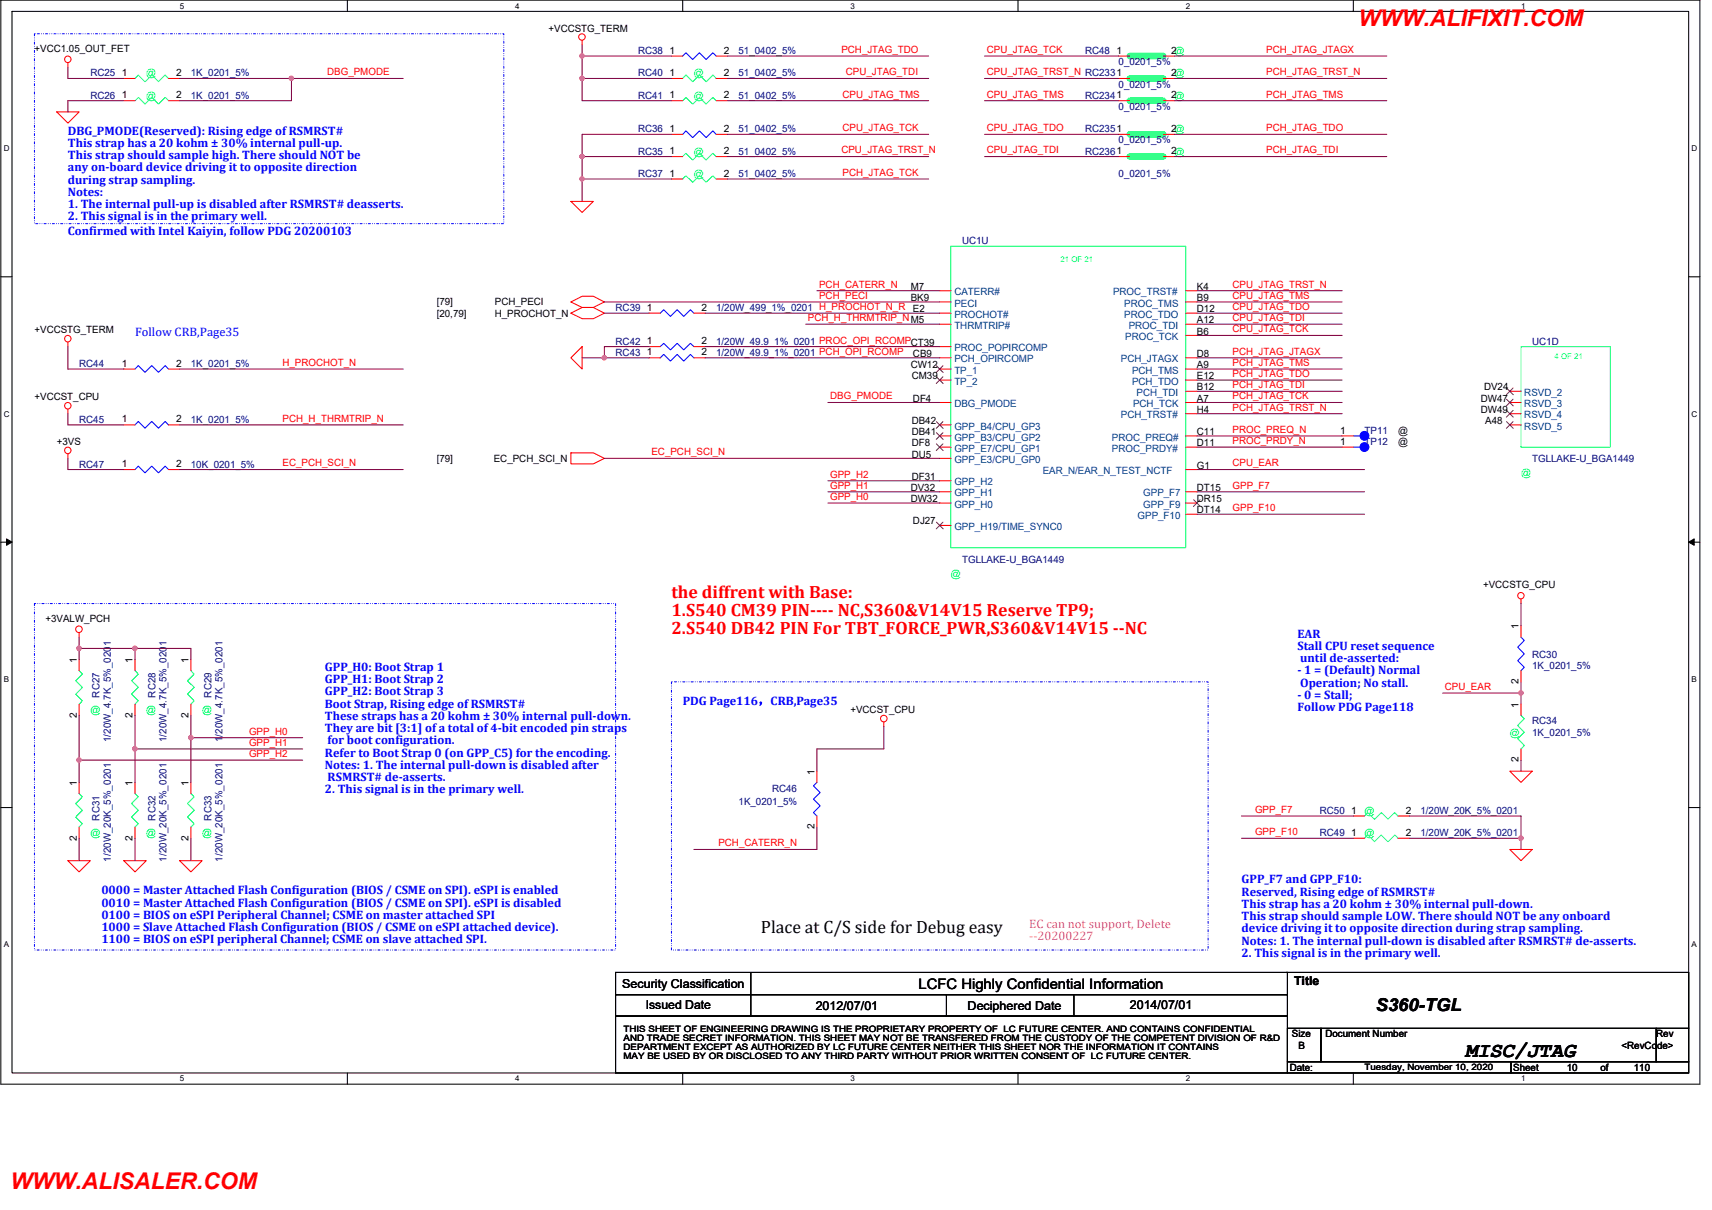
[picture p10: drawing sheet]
<svg xmlns="http://www.w3.org/2000/svg" width="420mm" height="297mm" viewBox="0 0 420 297" stroke-linecap="round" stroke-linejoin="round" font-family="sans-serif">
<defs><g id="words">
<g font-size="5.6" fill="#f00">
<text x="333.4" y="6.4">WWW.ALIFIXIT.COM</text>
<text x="2.5" y="291.9">WWW.ALISALER.COM</text>
</g>
<text font-size="5.2" x="359.6" y="259.6">MISC/JTAG</text>
<g font-size="4.4" fill="#f00">
<text x="164.8" y="146.9">the diffrent with Base:</text>
<text x="164.8" y="151.2">1.S540 CM39 PIN---- NC,S360&amp;V14V15 Reserve TP9;</text>
<text x="164.8" y="155.6">2.S540 DB42 PIN For TBT_FORCE_PWR,S360&amp;V14V15 --NC</text>
</g>
<g font-size="4.4">
<text x="186.8" y="229.2">Place at C/S side for Debug easy</text>
<text x="337.6" y="248.2">S360-TGL</text>
</g>
<text font-size="3.6" x="225.4" y="242.7">LCFC Highly Confidential Information</text>
<g font-size="3" fill="#00f">
<text x="16.7" y="33.1">DBG_PMODE(Reserved): Rising edge of RSMRST#</text>
<text x="16.7" y="36.1">This strap has a 20 kohm ± 30% internal pull-up.</text>
<text x="16.7" y="39.1">This strap should sample high. There should NOT be</text>
<text x="16.7" y="42.1">any on-board device driving it to opposite direction</text>
<text x="16.7" y="45.1">during strap sampling.</text>
<text x="16.7" y="48.1">Notes:</text>
<text x="16.7" y="51.1">1. The internal pull-up is disabled after RSMRST# deasserts.</text>
<text x="16.7" y="57.7">Confirmed with Intel Kaiyin, follow PDG 20200103</text>
<text x="16.7" y="54.1">2. This signal is in the primary well.</text>
<text x="33.1" y="82.4">Follow CRB,Page35</text>
<text x="318.4" y="156.5">EAR</text>
<text x="318.4" y="159.5">Stall CPU reset sequence</text>
<text x="79.7" y="164.7">GPP_H0: Boot Strap 1</text>
<text x="79.7" y="167.7">GPP_H1: Boot Strap 2</text>
<text x="318.4" y="165.5">- 1 = (Default) Normal</text>
<text x="319.1" y="162.5">until de-asserted:</text>
<text x="79.7" y="170.7">GPP_H2: Boot Strap 3</text>
<text x="79.7" y="173.7">Boot Strap, Rising edge of RSMRST#</text>
<text x="167.5" y="173">PDG Page116，CRB,Page35</text>
<text x="318.4" y="171.5">- 0 = Stall;</text>
<text x="319.1" y="168.5">Operation; No stall.</text>
<text x="79.7" y="176.7">These straps has a 20 kohm ± 30% internal pull-down.</text>
<text x="79.7" y="179.7">They are bit [3:1] of a total of 4-bit encoded pin straps</text>
<text x="318.4" y="174.5">Follow PDG Page118</text>
<text x="79.7" y="185.8">Refer to Boot Strap 0 (on GPP_C5) for the encoding.</text>
<text x="80.4" y="182.8">for boot configuration.</text>
<text x="79.7" y="188.8">Notes: 1. The internal pull-down is disabled after</text>
<text x="80.4" y="191.8">RSMRST# de-asserts.</text>
<text x="79.7" y="194.8">2. This signal is in the primary well.</text>
<text x="24.9" y="219.6">0000 = Master Attached Flash Configuration (BIOS / CSME on SPI). eSPI is enabled</text>
<text x="304.7" y="216.9">GPP_F7 and GPP_F10:</text>
<text x="304.7" y="219.9">Reserved, Rising edge of RSMRST#</text>
<text x="24.9" y="222.6">0010 = Master Attached Flash Configuration (BIOS / CSME on SPI). eSPI is disabled</text>
<text x="24.9" y="225.6">0100 = BIOS on eSPI Peripheral Channel; CSME on master attached SPI</text>
<text x="304.7" y="222.9">This strap has a 20 kohm ± 30% internal pull-down.</text>
<text x="304.7" y="225.9">This strap should sample LOW. There should NOT be any onboard</text>
<text x="24.9" y="228.6">1000 = Slave Attached Flash Configuration (BIOS / CSME on eSPI attached device).</text>
<text x="24.9" y="231.6">1100 = BIOS on eSPI peripheral Channel; CSME on slave attached SPI.</text>
<text x="304.7" y="228.9">device driving it to opposite direction during strap sampling.</text>
<text x="304.7" y="231.9">Notes: 1. The internal pull-down is disabled after RSMRST# de-asserts.</text>
<text x="304.7" y="234.9">2. This signal is in the primary well.</text>
</g>
<g font-size="3" fill="#f0f">
<text x="252.6" y="227.8">EC can not support, Delete</text>
<text x="252.6" y="230.8">--20200227</text>
</g>
<g font-size="3">
<text x="152.7" y="242.5">Security Classification</text>
<text x="317.6" y="241.7">Title</text>
<text x="158.5" y="247.7">Issued Date</text>
<text x="200.2" y="248">2012/07/01</text>
<text x="237.5" y="248">Deciphered Date</text>
<text x="277.3" y="247.7">2014/07/01</text>
</g>
<g font-size="2.5">
<text x="134.6" y="7.8">+VCCSTG_TERM</text>
<text x="8.5" y="12.7">+VCC1.05_OUT_FET</text>
<text x="164.3" y="13.2">1</text>
<text x="177.7" y="13.2">2</text>
<text x="274" y="13.2">1</text>
<text x="287.4" y="13.2">2@</text>
<text x="29.9" y="18.7">1</text>
<text x="43.3" y="18.7">2</text>
<text x="164.3" y="18.7">1</text>
<text x="177.7" y="18.7">2</text>
<text x="287.4" y="18.7">2@</text>
<text x="29.9" y="24.1">1</text>
<text x="43.3" y="24.1">2</text>
<text x="164.3" y="24.1">1</text>
<text x="177.7" y="24.1">2</text>
<text x="287.4" y="24.1">2@</text>
<text x="164.3" y="32.4">1</text>
<text x="177.7" y="32.4">2</text>
<text x="287.4" y="32.4">2@</text>
<text x="164.3" y="37.8">1</text>
<text x="177.7" y="37.8">2</text>
<text x="287.4" y="37.8">2@</text>
<text x="164.3" y="43.3">1</text>
<text x="177.7" y="43.3">2</text>
<text x="223.5" y="71.2">M7</text>
<text x="293.7" y="71.2">K4</text>
<text x="107.2" y="75">[79]</text>
<text x="107.2" y="77.7">[20,79]</text>
<text x="121.4" y="75">PCH_PECI</text>
<text x="121.4" y="77.7">H_PROCHOT_N</text>
<text x="158.8" y="76.3">1</text>
<text x="172.2" y="76.3">2</text>
<text x="223.5" y="73.9">BK9</text>
<text x="224.1" y="76.6">E2</text>
<text x="293.7" y="76.6">D12</text>
<text x="293.7" y="73.9">B9</text>
<text x="8.5" y="81.8">+VCCSTG_TERM</text>
<text x="293.7" y="82.1">B6</text>
<text x="293.7" y="79.4">A12</text>
<text x="158.8" y="87.2">1</text>
<text x="158.8" y="84.5">1</text>
<text x="172.2" y="87.2">2</text>
<text x="172.2" y="84.5">2</text>
<text x="224.1" y="87.6">CB9</text>
<text x="293.7" y="87.6">D8</text>
<text x="29.9" y="90">1</text>
<text x="43.3" y="90">2</text>
<text x="223.5" y="90.3">CW12</text>
<text x="223.8" y="93.1">CM39</text>
<text x="293.7" y="90.3">A9</text>
<text x="293.7" y="95.8">B12</text>
<text x="293.7" y="93.1">E12</text>
<text x="364.2" y="95.8">DV24</text>
<text x="8.5" y="98.3">+VCCST_CPU</text>
<text x="224.1" y="98.6">DF4</text>
<text x="293.7" y="98.6">A7</text>
<text x="293.7" y="101.3">H4</text>
<text x="363.4" y="98.6">DW47</text>
<text x="363.4" y="101.3">DW49</text>
<text x="29.9" y="103.7">1</text>
<text x="43.3" y="103.7">2</text>
<text x="223.8" y="106.8">DB41</text>
<text x="223.8" y="104.1">DB42</text>
<text x="293.7" y="106.8">C11</text>
<text x="328.9" y="106.4">1</text>
<text x="343.1" y="106.6">@</text>
<text x="364.5" y="104.1">A48</text>
<text x="13.9" y="109.3">+3VS</text>
<text x="107.2" y="113.4">[79]</text>
<text x="121.2" y="113.4">EC_PCH_SCI_N</text>
<text x="223.8" y="112.3">DU5</text>
<text x="223.8" y="109.6">DF8</text>
<text x="293.7" y="109.6">D11</text>
<text x="328.9" y="109.2">1</text>
<text x="343.1" y="109.3">@</text>
<text x="29.9" y="114.7">1</text>
<text x="43.3" y="114.7">2</text>
<text x="223.8" y="117.8">DF31</text>
<text x="293.7" y="115">G1</text>
<text x="223.5" y="120.5">DV32</text>
<text x="223.5" y="123.3">DW32</text>
<text x="293.7" y="120.5">DT15</text>
<text x="293.7" y="123.3">DR15</text>
<text x="224.1" y="128.7">DJ27</text>
<text x="293.7" y="126">DT14</text>
<text x="364" y="144.4">+VCCSTG_CPU</text>
<text x="11.2" y="152.6">+3VALW_PCH</text>
<text x="372.7" y="154.5" transform="rotate(-90 372.7 154.5)">1</text>
<text x="18.8" y="162.7" transform="rotate(-90 18.8 162.7)">1</text>
<text x="32.5" y="162.7" transform="rotate(-90 32.5 162.7)">1</text>
<text x="46.3" y="162.7" transform="rotate(-90 46.3 162.7)">1</text>
<text x="372.7" y="167.9" transform="rotate(-90 372.7 167.9)">2</text>
<text x="372.7" y="173.7" transform="rotate(-90 372.7 173.7)">1</text>
<text x="18.8" y="176.2" transform="rotate(-90 18.8 176.2)">2</text>
<text x="32.5" y="176.2" transform="rotate(-90 32.5 176.2)">2</text>
<text x="46.3" y="176.2" transform="rotate(-90 46.3 176.2)">2</text>
<text x="208.7" y="175.1">+VCCST_CPU</text>
<text x="199.9" y="190.2" transform="rotate(-90 199.9 190.2)">1</text>
<text x="372.7" y="187.2" transform="rotate(-90 372.7 187.2)">2</text>
<text x="18.8" y="192.9" transform="rotate(-90 18.8 192.9)">1</text>
<text x="32.5" y="192.9" transform="rotate(-90 32.5 192.9)">1</text>
<text x="46.3" y="192.9" transform="rotate(-90 46.3 192.9)">1</text>
<text x="199.9" y="203.6" transform="rotate(-90 199.9 203.6)">2</text>
<text x="331.6" y="199.7">1</text>
<text x="345" y="199.7">2</text>
<text x="18.8" y="206.3" transform="rotate(-90 18.8 206.3)">2</text>
<text x="32.5" y="206.3" transform="rotate(-90 32.5 206.3)">2</text>
<text x="46.3" y="206.3" transform="rotate(-90 46.3 206.3)">2</text>
<text x="331.6" y="205.2">1</text>
<text x="345" y="205.2">2</text>
<text x="317.1" y="254.7">Size</text>
<text x="318.7" y="257.4">B</text>
<text x="325.3" y="254.7">Document Number</text>
<text x="398" y="257.4">&lt;RevCode&gt;</text>
<text x="406.5" y="254.7">Rev</text>
<text x="316.5" y="262.9">Date:</text>
<text x="371.4" y="262.9">Sheet</text>
<text x="384.5" y="262.9">10</text>
<text x="392.8" y="262.9">of</text>
<text x="401" y="262.9">110</text>
</g>
<g font-size="2.5" fill="#000080">
<text x="156.6" y="13.3">RC38</text>
<text x="181.3" y="13.3">51_0402_5%</text>
<text x="266.3" y="13.3">RC48</text>
<text x="274.5" y="16">0_0201_5%</text>
<text x="22.2" y="18.8">RC25</text>
<text x="46.9" y="18.8">1K_0201_5%</text>
<text x="156.6" y="18.8">RC40</text>
<text x="181.3" y="18.8">51_0402_5%</text>
<text x="274.5" y="21.5">0_0201_5%</text>
<text x="22.2" y="24.3">RC26</text>
<text x="46.9" y="24.3">1K_0201_5%</text>
<text x="156.6" y="24.3">RC41</text>
<text x="181.3" y="24.3">51_0402_5%</text>
<text x="266.3" y="24.3">RC2341</text>
<text x="274.5" y="27">0_0201_5%</text>
<text x="156.6" y="32.5">RC36</text>
<text x="181.3" y="32.5">51_0402_5%</text>
<text x="266.3" y="32.5">RC2351</text>
<text x="274.5" y="35.2">0_0201_5%</text>
<text x="156.6" y="38">RC35</text>
<text x="181.3" y="38">51_0402_5%</text>
<text x="266.3" y="38">RC2361</text>
<text x="156.6" y="43.4">RC37</text>
<text x="181.3" y="43.4">51_0402_5%</text>
<text x="274.5" y="43.4">0_0201_5%</text>
<text x="236.1" y="59.9">UC1U</text>
<text x="151.1" y="76.4">RC39</text>
<text x="175.8" y="76.4">1/20W_499_1%_0201 H_PROCHOT_N_R</text>
<text x="151.1" y="87.3">RC43</text>
<text x="151.1" y="84.6">RC42</text>
<text x="175.8" y="87.3">1/20W_49.9_1%_0201 PCH_OPI_RCOMP</text>
<text x="175.8" y="84.6">1/20W_49.9_1%_0201 PROC_OPI_RCOMPCT39</text>
<text x="376" y="84.6">UC1D</text>
<text x="19.4" y="90.1">RC44</text>
<text x="46.9" y="90.1">1K_0201_5%</text>
<text x="19.4" y="103.8">RC45</text>
<text x="46.9" y="103.8">1K_0201_5%</text>
<text x="334.9" y="106.6">TP11</text>
<text x="334.9" y="109.3">TP12</text>
<text x="376" y="113.4">TGLLAKE-U_BGA1449</text>
<text x="19.4" y="114.8">RC47</text>
<text x="46.9" y="114.8">10K_0201_5%</text>
<text x="236.1" y="138.1">TGLLAKE-U_BGA1449</text>
<text x="376" y="161.4">RC30</text>
<text x="376" y="164.1">1K_0201_5%</text>
<text x="24.5" y="171.2" transform="rotate(-90 24.5 171.2)">RC27</text>
<text x="38.2" y="171.2" transform="rotate(-90 38.2 171.2)">RC28</text>
<text x="51.9" y="171.2" transform="rotate(-90 51.9 171.2)">RC29</text>
<text x="376" y="177.8">RC34</text>
<text x="27.2" y="182.2" transform="rotate(-90 27.2 182.2)">1/20W_4.7K_5%_0201</text>
<text x="40.9" y="182.2" transform="rotate(-90 40.9 182.2)">1/20W_4.7K_5%_0201</text>
<text x="54.6" y="182.2" transform="rotate(-90 54.6 182.2)">1/20W_4.7K_5%_0201</text>
<text x="376" y="180.6">1K_0201_5%</text>
<text x="181.3" y="197.6">1K_0201_5%</text>
<text x="189.5" y="194.3">RC46</text>
<text x="24.5" y="201.4" transform="rotate(-90 24.5 201.4)">RC31</text>
<text x="38.2" y="201.4" transform="rotate(-90 38.2 201.4)">RC32</text>
<text x="51.9" y="201.4" transform="rotate(-90 51.9 201.4)">RC33</text>
<text x="323.9" y="199.8">RC50</text>
<text x="348.6" y="199.8">1/20W_20K_5%_0201</text>
<text x="323.9" y="205.3">RC49</text>
<text x="348.6" y="205.3">1/20W_20K_5%_0201</text>
<text x="27.2" y="211.5" transform="rotate(-90 27.2 211.5)">1/20W_20K_5%_0201</text>
<text x="40.9" y="211.5" transform="rotate(-90 40.9 211.5)">1/20W_20K_5%_0201</text>
<text x="54.6" y="211.5" transform="rotate(-90 54.6 211.5)">1/20W_20K_5%_0201</text>
</g>
<g font-size="2.5" fill="#f00">
<text x="206.5" y="13">PCH_JTAG_TDO</text>
<text x="242.2" y="13">CPU_JTAG_TCK</text>
<text x="310.8" y="13">PCH_JTAG_JTAGX</text>
<text x="80.3" y="18.5">DBG_PMODE</text>
<text x="206.8" y="24">CPU_JTAG_TMS</text>
<text x="207.6" y="18.5">CPU_JTAG_TDI</text>
<text x="242.2" y="18.5">CPU_JTAG_TRST_N RC2331</text>
<text x="242.2" y="24">CPU_JTAG_TMS</text>
<text x="310.8" y="18.5">PCH_JTAG_TRST_N</text>
<text x="310.8" y="24">PCH_JTAG_TMS</text>
<text x="206.8" y="32.2">CPU_JTAG_TCK</text>
<text x="242.2" y="32.2">CPU_JTAG_TDO</text>
<text x="310.8" y="32.2">PCH_JTAG_TDO</text>
<text x="206.5" y="37.7">CPU_JTAG_TRST_N</text>
<text x="242.2" y="37.7">CPU_JTAG_TDI</text>
<text x="310.8" y="37.7">PCH_JTAG_TDI</text>
<text x="206.8" y="43.2">PCH_JTAG_TCK</text>
<text x="201" y="70.6">PCH_CATERR_N</text>
<text x="302.5" y="70.6">CPU_JTAG_TRST_N</text>
<text x="201" y="73.4">PCH_PECI</text>
<text x="302.5" y="76.1">CPU_JTAG_TDO</text>
<text x="302.5" y="73.4">CPU_JTAG_TMS</text>
<text x="198.3" y="78.8">PCH_H_THRMTRIP_NM5</text>
<text x="302.5" y="78.8">CPU_JTAG_TDI</text>
<text x="302.5" y="81.6">CPU_JTAG_TCK</text>
<text x="69.3" y="89.8">H_PROCHOT_N</text>
<text x="302.5" y="89.8">PCH_JTAG_TMS</text>
<text x="302.5" y="87.1">PCH_JTAG_JTAGX</text>
<text x="302.5" y="95.3">PCH_JTAG_TDI</text>
<text x="302.5" y="92.5">PCH_JTAG_TDO</text>
<text x="203.7" y="98">DBG_PMODE</text>
<text x="302.5" y="100.8">PCH_JTAG_TRST_N</text>
<text x="302.5" y="98">PCH_JTAG_TCK</text>
<text x="69.3" y="103.5">PCH_H_THRMTRIP_N</text>
<text x="302.5" y="106.3">PROC_PREQ_N</text>
<text x="159.9" y="111.8">EC_PCH_SCI_N</text>
<text x="302.5" y="109">PROC_PRDY_N</text>
<text x="69.3" y="114.5">EC_PCH_SCI_N</text>
<text x="203.7" y="117.3">GPP_H2</text>
<text x="203.7" y="120">GPP_H1</text>
<text x="302.5" y="114.5">CPU_EAR</text>
<text x="302.5" y="120">GPP_F7</text>
<text x="203.7" y="122.7">GPP_H0</text>
<text x="302.5" y="125.5">GPP_F10</text>
<text x="354.6" y="169.4">CPU_EAR</text>
<text x="61.1" y="180.3">GPP_H0</text>
<text x="61.1" y="183.1">GPP_H1</text>
<text x="61.1" y="185.8">GPP_H2</text>
<text x="308" y="199.6">GPP_F7</text>
<text x="176.3" y="207.8">PCH_CATERR_N</text>
<text x="308" y="205">GPP_F10</text>
</g>
<g font-size="2.5" fill="#00ff40">
<text x="35.9" y="18.8">@</text>
<text x="170.3" y="18.8">@</text>
<text x="35.9" y="24.3">@</text>
<text x="170.3" y="24.3">@</text>
<text x="170.3" y="38">@</text>
<text x="170.3" y="43.4">@</text>
<text x="373.3" y="117">@</text>
<text x="370.5" y="180.6">@</text>
</g>
<g font-size="2.5" fill="#004080">
<text x="234.2" y="75.3">PECI</text>
<text x="234.2" y="72.5">CATERR#</text>
<text x="273.2" y="72.5">PROC_TRST#</text>
<text x="275.9" y="75.3">PROC_TMS</text>
<text x="234.2" y="78">PROCHOT#</text>
<text x="234.2" y="80.7">THRMTRIP#</text>
<text x="275.9" y="78">PROC_TDO</text>
<text x="276.2" y="83.5">PROC_TCK</text>
<text x="277" y="80.7">PROC_TDI</text>
<text x="234.2" y="89">PCH_OPIRCOMP</text>
<text x="234.2" y="86.2">PROC_POPIRCOMP</text>
<text x="275.1" y="89">PCH_JTAGX</text>
<text x="234.2" y="94.4">TP_2</text>
<text x="234.2" y="91.7">TP_1</text>
<text x="277.8" y="91.7">PCH_TMS</text>
<text x="277.8" y="94.4">PCH_TDO</text>
<text x="234.2" y="99.9">DBG_PMODE</text>
<text x="278.1" y="99.9">PCH_TCK</text>
<text x="278.9" y="97.2">PCH_TDI</text>
<text x="374.1" y="97.2">RSVD_2</text>
<text x="374.1" y="99.9">RSVD_3</text>
<text x="234.2" y="105.5">GPP_B4/CPU_GP3</text>
<text x="275.1" y="102.7">PCH_TRST#</text>
<text x="374.1" y="102.7">RSVD_4</text>
<text x="374.1" y="105.5">RSVD_5</text>
<text x="234.2" y="113.7">GPP_E3/CPU_GP0</text>
<text x="234.2" y="110.9">GPP_E7/CPU_GP1</text>
<text x="234.2" y="108.2">GPP_B3/CPU_GP2</text>
<text x="272.9" y="110.9">PROC_PRDY#</text>
<text x="272.9" y="108.2">PROC_PREQ#</text>
<text x="234.2" y="119.2">GPP_H2</text>
<text x="255.9" y="116.4">EAR_N/EAR_N_TEST_NCTF</text>
<text x="234.2" y="121.9">GPP_H1</text>
<text x="234.2" y="124.6">GPP_H0</text>
<text x="280.6" y="121.9">GPP_F7</text>
<text x="280.6" y="124.6">GPP_F9</text>
<text x="234.2" y="130.1">GPP_H19/TIME_SYNC0</text>
<text x="279.2" y="127.4">GPP_F10</text>
</g>
<g font-size="2.5" fill="#0f0">
<text x="233.4" y="141.6">@</text>
<text x="22.2" y="175.1">@</text>
<text x="35.9" y="175.1">@</text>
<text x="49.6" y="175.1">@</text>
<text x="334.9" y="199.8">@</text>
<text x="22.2" y="205.3">@</text>
<text x="35.9" y="205.3">@</text>
<text x="49.6" y="205.3">@</text>
<text x="334.9" y="205.3">@</text>
</g>
<g font-size="2.2">
<text x="153" y="253.3">THIS SHEET OF ENGINEERING DRAWING IS THE PROPRIETARY PROPERTY OF LC FUTURE CENTER. AND CONTAINS CONFIDENTIAL</text>
<text x="153" y="255.6">AND TRADE SECRET INFORMATION. THIS SHEET MAY NOT BE TRANSFERED FROM THE CUSTODY OF THE COMPETENT DIVISION OF R&amp;D</text>
<text x="153" y="257.8">DEPARTMENT EXCEPT AS AUTHORIZED BY LC FUTURE CENTER NEITHER THIS SHEET NOR THE INFORMATION IT CONTAINS</text>
<text x="153" y="260.1">MAY BE USED BY OR DISCLOSED TO ANY THIRD PARTY WITHOUT PRIOR WRITTEN CONSENT OF LC FUTURE CENTER.</text>
<text x="334.9" y="262.6">Tuesday, November 10, 2020</text>
</g>
<g font-size="2">
<text x="44.1" y="2.1">5</text>
<text x="126.4" y="2.1">4</text>
<text x="208.7" y="2.1">3</text>
<text x="291" y="2.1">2</text>
<text x="373.3" y="2.1">1</text>
<text x=".9" y="37.1">D</text>
<text x="415.2" y="37.1">D</text>
<text x=".9" y="102.3">C</text>
<text x="415.2" y="102.3">C</text>
<text x=".9" y="167.4">B</text>
<text x="415.2" y="167.4">B</text>
<text x=".9" y="232.6">A</text>
<text x="415.2" y="232.6">A</text>
<text x="44.1" y="265.5">5</text>
<text x="126.4" y="265.5">4</text>
<text x="208.7" y="265.5">3</text>
<text x="291" y="265.5">2</text>
<text x="373.3" y="265.5">1</text>
</g>
<g font-size="1.9" fill="#00ff80">
<text x="260.3" y="64.3">21 OF 21</text>
<text x="381.5" y="88.1">4 OF 21</text>
</g>
</g></defs>
<path d="M.2 0h417v266.1h-417zM3 2.8h411.4v260.6h-411.4z" fill="none" stroke="#000" stroke-width=".25"/>
<g fill="#fff">
<path d="M44.1 .3h1.1v2.2h-1.1z"/>
<path d="M44.1 263.7h1.1v2.2h-1.1z"/>
</g>
<path d="M85.2 0v2.8M85.2 263.4v2.7" fill="none" stroke="#000" stroke-width=".25"/>
<g fill="#fff">
<path d="M126.4 .3h1.1v2.2h-1.1z"/>
<path d="M126.4 263.7h1.1v2.2h-1.1z"/>
</g>
<path d="M167.5 0v2.8M167.5 263.4v2.7" fill="none" stroke="#000" stroke-width=".25"/>
<g fill="#fff">
<path d="M208.7 .3h1.1v2.2h-1.1z"/>
<path d="M208.7 263.7h1.1v2.2h-1.1z"/>
</g>
<path d="M249.8 0v2.8M249.8 263.4v2.7" fill="none" stroke="#000" stroke-width=".25"/>
<g fill="#fff">
<path d="M291 .3h1.1v2.2h-1.1z"/>
<path d="M291 263.7h1.1v2.2h-1.1z"/>
</g>
<path d="M332.1 0v2.8M332.1 263.4v2.7" fill="none" stroke="#000" stroke-width=".25"/>
<g fill="#fff">
<path d="M373.3 .3h1.1v2.2h-1.1z"/>
<path d="M373.3 263.7h1.1v2.2h-1.1z"/>
<path d="M.9 35.3h1.4v2.2h-1.4z"/>
<path d="M415.2 35.3h1.3v2.2h-1.3z"/>
<path d="M.9 100.5h1.4v2.2h-1.4z"/>
<path d="M415.2 100.5h1.3v2.2h-1.3z"/>
</g>
<path d="M.2 67.9h2.8M414.4 67.9h2.8" fill="none" stroke="#000" stroke-width=".25"/>
<g fill="#fff">
<path d="M.9 165.7h1.3v2.2h-1.3z"/>
<path d="M415.2 165.7h1.3v2.2h-1.3z"/>
</g>
<path d="M.2 133.1h2.8M1.6 132.3l1.4 .8-1.4 .8zM414.4 133.1h2.8M414.4 133.1l1.4-.8v1.6z" fill="none" stroke="#000" stroke-width=".25"/>
<path d="M1.6 132.3l1.4 .8-1.4 .8zM414.4 133.1l1.4-.8v1.6z" fill="#000"/>
<g fill="#fff">
<path d="M.9 230.8h1.3v2.2h-1.3z"/>
<path d="M415.2 230.8h1.3v2.2h-1.3z"/>
</g>
<g fill="none" stroke="#000" stroke-width=".25">
<path d="M.2 198.2h2.8M414.4 198.2h2.8M151.1 238.7h164.9v5.5h-164.9zM184.3 238.7v10.7M315.7 238.7h98.7v13.7M151.1 244.2h164.9v5.2h-164.9zM151.1 249.4h164.9v14h-164.9zM232.3 244.2v5.2M263.6 244.2v5.2M316 252.4h8.2v8.2h-8.2zM324.2 252.4h82.3v8.2h-82.3zM406.5 252.4h7.9v8.2h-7.9z"/>
<path d="M316 260.6h54.8v2.8h-54.8zM370.8 260.6h43.6v2.8h-43.6z"/>
</g>
<path d="M8.5 8.3h115.1v46.6h-115.1zM8.5 148.2h142.6v85h-142.6zM164.8 167.4h131.7v65.8h-131.7z" fill="none" stroke="#00f" stroke-width=".25" stroke-dasharray=".5 .5 0 .5 0 .5"/>
<g fill="none" stroke="#f00" stroke-width=".25">
<path d="M16.7 15.4v1.1M142.9 9.9v1.1M13.9 27.5h5.5l-2.7 2.7zM140.1 49.4h5.5l-2.7 2.8zM140.1 74.1l2.8-1.4h2.7l2.7 1.4-2.7 1.4h-2.7zM140.1 76.9l2.8-1.4h2.7l2.7 1.4-2.7 1.3h-2.7zM230.6 74.1h2.8M230.6 71.4h2.8M230.6 79.6h2.8M230.6 76.9h2.8M291 71.4h2.7M291 76.9h2.7"/>
<path d="M291 74.1h2.7M291 79.6h2.7M16.7 84v1.1M142.9 85.1v5.5l-2.8-2.8zM230.6 87.8h2.8M230.6 98.8h2.8M230.6 85.1h2.8M230.6 90.6h2.8M230.6 93.3h2.8M291 87.8h2.7M291 90.6h2.7M291 82.3h2.7"/>
<path d="M291 98.8h2.7M291 96.1h2.7M291 93.3h2.7M16.7 100.5v1.1M16.7 111.4v1.1M140.1 111.2h5.5l2.7 1.3-2.7 1.4h-5.5zM230.6 118h2.8M230.6 112.5h2.8M230.6 109.8h2.8M230.6 107h2.8M230.6 104.3h2.8M291 109.8h2.7"/>
<path d="M291 115.3h2.7M291 101.6h2.7M291 107h2.7M230.6 120.7h2.8M230.6 123.5h2.8M230.6 129h2.8M291 126.2h2.7M291 120.7h2.7M291 123.5h2.7M19.4 155.3v1.1M373.3 147.1v1.1M216.9 177.2v1.2"/>
<path d="M370.5 189.3h5.5l-2.7 2.8zM16.7 211.3h5.5l-2.8 2.7zM30.4 211.3h5.5l-2.8 2.7zM44.1 211.3h5.5l-2.7 2.7zM370.5 208.5h5.5l-2.7 2.8z"/>
<circle cx="16.6" cy="14.6" r=".79"/>
<circle cx="142.8" cy="9.1" r=".8"/>
<circle cx="16.6" cy="99.6" r=".79"/>
<circle cx="16.6" cy="83.1" r=".79"/>
<circle cx="16.6" cy="110.6" r=".79"/>
<circle cx="19.4" cy="154.5" r=".81"/>
<circle cx="373.3" cy="146.2" r=".78"/>
<circle cx="216.9" cy="176.4" r=".81"/>
</g>
<path d="M233.4 60.4h57.6v74.1h-57.6z" fill="none" stroke="#00ff80" stroke-width=".25"/>
<g fill="none" stroke="#804000" stroke-width=".25">
<path d="M229.8 89.8l1.7 1.6M229.8 92.5l1.7 1.6M231.4 89.8l-1.6 1.6M231.4 92.5l-1.6 1.6M229.8 109l1.7 1.6M229.8 106.2l1.7 1.7M229.8 103.5l1.7 1.7M231.4 109l-1.6 1.6M231.4 106.2l-1.6 1.7M231.4 103.5l-1.6 1.7M229.8 128.2l1.7 1.6M231.4 128.2l-1.6 1.6"/>
<path d="M292.9 122.7l1.7 1.6M294.5 122.7l-1.6 1.6"/>
</g>
<circle cx="334.9" cy="109.7" r="1.08" fill="#00f"/>
<g fill="none" stroke="#00f" stroke-width=".25">
<path d="M167.5 13.8l.8-.8 1.7 1.6 1.7-1.6 1.6 1.6 1.7-1.6 .8 .8M167.5 33l.8-.9 1.7 1.7 1.7-1.7 1.6 1.7 1.7-1.7 .8 .9M162 76.9l.9-.9 1.6 1.7 1.7-1.7 1.6 1.7 1.6-1.7 .9 .9M33.1 90.6l.8-.9 1.7 1.7 1.6-1.7 1.7 1.7 1.6-1.7 .8 .9M162 87.8l.9-.8 1.6 1.6 1.7-1.6 1.6 1.6 1.6-1.6 .9 .8M162 85.1l.9-.8 1.6 1.6 1.7-1.6 1.6 1.6 1.6-1.6 .9 .8M33.1 115.3l.8-.9 1.7 1.7 1.6-1.7 1.7 1.7 1.6-1.7 .8 .9M33.1 104.3l.8-.8 1.7 1.6 1.6-1.6 1.7 1.6 1.6-1.6 .8 .8M332.1 109.8h1.7M373.3 156.4l.8 .8-1.6 1.7 1.6 1.6-1.6 1.7 1.6 1.6-.8 .8M200.5 192.1l-.9 .8 1.7 1.7-1.7 1.6 1.7 1.6-1.7 1.7 .9 .8"/>
<circle cx="334.9" cy="109.7" r="1.08"/>
</g>
<g fill="none" stroke="#f00" stroke-width=".25">
<path d="M30.4 19.3h2.7M41.3 19.3h2.8M164.8 19.3h2.7M164.8 13.8h2.7M175.8 19.3h2.7M175.8 13.8h2.7M274.5 13.8h2.8M274.5 19.3h2.8M285.5 13.8h2.7M285.5 19.3h2.7M30.4 24.7h2.7M41.3 24.7h2.8"/>
<path d="M164.8 33h2.7M164.8 24.7h2.7M164.8 38.4h2.7M175.8 33h2.7M175.8 24.7h2.7M175.8 38.4h2.7M274.5 24.7h2.8M274.5 33h2.8M274.5 38.4h2.8M285.5 24.7h2.7M285.5 33h2.7M285.5 38.4h2.7"/>
<path d="M164.8 43.9h2.7M175.8 43.9h2.7M159.3 76.9h2.7M170.3 76.9h2.7M30.4 90.6h2.7M41.3 90.6h2.8M159.3 87.8h2.7M159.3 85.1h2.7M170.3 87.8h2.7M170.3 85.1h2.7M370.5 98.8h2.8M370.5 96.1h2.8"/>
<path d="M30.4 115.3h2.7M30.4 104.3h2.7M41.3 115.3h2.8M41.3 104.3h2.8M329.4 109.8h2.7M370.5 104.3h2.8M370.5 101.6h2.8M373.3 153.7v2.7M19.4 161.9v2.7M19.4 172.9v2.7M33.1 161.9v2.7M33.1 172.9v2.7"/>
<path d="M46.9 161.9v2.7M46.9 172.9v2.7M373.3 164.6v2.8M373.3 172.9v2.7M33.1 192.1v2.7M46.9 192.1v2.7M200.5 189.3v2.8M373.3 183.9v2.7M33.1 203v2.8M46.9 203v2.8M200.5 200.3v2.7M332.1 205.8h2.8"/>
<path d="M332.1 200.3h2.8M343.1 205.8h2.8M343.1 200.3h2.8"/>
</g>
<path d="M33.1 19.3l.8-.9 1.7 1.7 1.6-1.7 1.7 1.7 1.6-1.7 .8 .9M167.5 19.3l.8-.9 1.7 1.7 1.7-1.7 1.6 1.7 1.7-1.7 .8 .9M33.1 24.7l.8-.8 1.7 1.7 1.6-1.7 1.7 1.7 1.6-1.7 .8 .8M167.5 24.7l.8-.8 1.7 1.7 1.7-1.7 1.6 1.7 1.7-1.7 .8 .8M167.5 38.4l.8-.8 1.7 1.7 1.7-1.7 1.6 1.7 1.7-1.7 .8 .8M167.5 43.9l.8-.8 1.7 1.6 1.7-1.6 1.6 1.6 1.7-1.6 .8 .8M373.3 85.1h21.9v24.7h-21.9zM373.3 175.6l.8 .8-1.6 1.7 1.6 1.6-1.6 1.7 1.6 1.6-.8 .9M334.9 205.8l.8-.8 1.6 1.6 1.7-1.6 1.6 1.6 1.7-1.6 .8 .8M334.9 200.3l.8-.8 1.6 1.6 1.7-1.6 1.6 1.6 1.7-1.6 .8 .8" fill="none" stroke="#00ff80" stroke-width=".25"/>
<path d="M19.4 164.6l.8 .9-1.6 1.6 1.6 1.6-1.6 1.7 1.6 1.6-.8 .9M33.1 164.6l.8 .9-1.6 1.6 1.6 1.6-1.6 1.7 1.6 1.6-.8 .9M46.9 164.6l.8 .9-1.7 1.6 1.7 1.6-1.7 1.7 1.7 1.6-.8 .9M33.1 194.8l.8 .8-1.6 1.7 1.6 1.6-1.6 1.7 1.6 1.6-.8 .8M46.9 194.8l.8 .8-1.7 1.7 1.7 1.6-1.7 1.7 1.7 1.6-.8 .8" fill="none" stroke="#00ff40" stroke-width=".25"/>
<path d="M277.3 13.8h8.2M277.3 19.3h8.2M277.3 24.7h8.2M277.3 33h8.2M277.3 38.4h8.2" fill="none" stroke="#00ff80" stroke-width="1.6"/>
<path d="M369.7 98l1.7 1.7M369.7 95.2l1.7 1.7M371.3 98l-1.6 1.7M371.3 95.2l-1.6 1.7M369.7 103.5l1.7 1.7M369.7 100.8l1.7 1.6M371.3 103.5l-1.6 1.7M371.3 100.8l-1.6 1.6" fill="none" stroke="#804000" stroke-width=".25"/>
<circle cx="334.9" cy="107" r="1.08" fill="#00f"/>
<g fill="none" stroke="#00f" stroke-width=".25">
<path d="M332.1 107h1.7"/>
<circle cx="334.9" cy="107" r="1.08"/>
</g>
<path d="M329.4 107h2.7M19.4 192.1v2.7M19.4 203v2.8" fill="none" stroke="#f00" stroke-width=".25"/>
<path d="M19.4 194.8l.8 .8-1.6 1.7 1.6 1.6-1.6 1.7 1.6 1.6-.8 .8" fill="none" stroke="#00ff40" stroke-width=".25"/>
<path d="M142.9 38.4h21.9M16.7 90.6h13.7M44.1 90.6h54.9" fill="none" stroke="#800040" stroke-width=".25"/>
<circle cx="142.8" cy="38.4" r=".54" fill="#f0f"/>
<circle cx="142.8" cy="38.4" r=".54" fill="none" stroke="#f0f" stroke-width=".25"/>
<path d="M142.9 38.4v5.5M178.5 38.4h49.4M148.3 74.1h82.3M148.3 76.9h11M173 76.9h57.6M197.7 79.6h32.9M200.5 71.4h30.1M142.9 87.8h5.4M148.3 87.8h11M159.3 85.1h-11v2.7M173 85.1h57.6" fill="none" stroke="#800040" stroke-width=".25"/>
<circle cx="148.3" cy="87.8" r=".54" fill="#f0f"/>
<circle cx="148.3" cy="87.8" r=".54" fill="none" stroke="#f0f" stroke-width=".25"/>
<path d="M16.7 16.5v2.8h13.7M44.1 19.3h27.4M173 87.8h57.6M203.2 98.8h27.4" fill="none" stroke="#800040" stroke-width=".25"/>
<circle cx="71.5" cy="19.2" r=".54" fill="#f0f"/>
<circle cx="71.5" cy="19.2" r=".54" fill="none" stroke="#f0f" stroke-width=".25"/>
<path d="M99 19.3h-27.5v5.4h-27.4M30.4 24.7h-13.7v2.8M148.3 112.5h82.3M203.2 118h27.4M293.7 115.3h41.2M203.2 120.7h27.4M203.2 123.5h27.4M293.7 120.7h41.2M293.7 126.2h41.2M19.4 156.4v5.5" fill="none" stroke="#800040" stroke-width=".25"/>
<circle cx="19.4" cy="159.1" r=".54" fill="#f0f"/>
<circle cx="19.4" cy="159.1" r=".54" fill="none" stroke="#f0f" stroke-width=".25"/>
<path d="M19.4 159.2h13.7v2.7" fill="none" stroke="#800040" stroke-width=".25"/>
<circle cx="33.1" cy="159.1" r=".54" fill="#f0f"/>
<circle cx="33.1" cy="159.1" r=".54" fill="none" stroke="#f0f" stroke-width=".25"/>
<path d="M33.1 159.2h13.8v2.7M19.4 175.6v11M33.1 175.6v8.3M46.9 175.6v5.5h27.4" fill="none" stroke="#800040" stroke-width=".25"/>
<circle cx="46.8" cy="181.1" r=".54" fill="#f0f"/>
<circle cx="46.8" cy="181.1" r=".54" fill="none" stroke="#f0f" stroke-width=".25"/>
<path d="M33.1 183.9h41.2M46.9 181.1v11" fill="none" stroke="#800040" stroke-width=".25"/>
<circle cx="33.1" cy="183.8" r=".54" fill="#f0f"/>
<circle cx="33.1" cy="183.8" r=".54" fill="none" stroke="#f0f" stroke-width=".25"/>
<path d="M19.4 186.6h54.9M33.1 183.9v8.2" fill="none" stroke="#800040" stroke-width=".25"/>
<circle cx="19.4" cy="186.6" r=".54" fill="#f0f"/>
<circle cx="19.4" cy="186.6" r=".54" fill="none" stroke="#f0f" stroke-width=".25"/>
<g fill="none" stroke="#800040" stroke-width=".25">
<path d="M164.8 33h-21.9v5.4M178.5 33h49.4M142.9 43.9h21.9M293.7 71.4h35.7M293.7 79.6h35.7M293.7 76.9h35.7M293.7 74.1h35.7M293.7 98.8h35.7M293.7 96.1h35.7M293.7 93.3h35.7M293.7 90.6h35.7M293.7 87.8h35.7"/>
<path d="M293.7 82.3h35.7M293.7 101.6h35.7M19.4 186.6v5.5M19.4 205.8v5.5M33.1 205.8v5.5M46.9 205.8v5.5"/>
</g>
<circle cx="142.8" cy="43.9" r=".54" fill="#f0f"/>
<circle cx="142.8" cy="43.9" r=".54" fill="none" stroke="#f0f" stroke-width=".25"/>
<path d="M142.9 43.9v5.5M178.5 43.9h49.4M373.3 148.2v5.5M373.3 167.4v2.7" fill="none" stroke="#800040" stroke-width=".25"/>
<circle cx="373.3" cy="170.1" r=".54" fill="#f0f"/>
<circle cx="373.3" cy="170.1" r=".54" fill="none" stroke="#f0f" stroke-width=".25"/>
<path d="M354.1 170.1h19.2v2.8M373.3 186.6v2.7M304.7 200.3h27.4M345.9 200.3h27.4v5.5" fill="none" stroke="#800040" stroke-width=".25"/>
<circle cx="373.3" cy="205.8" r=".54" fill="#f0f"/>
<circle cx="373.3" cy="205.8" r=".54" fill="none" stroke="#f0f" stroke-width=".25"/>
<g fill="none" stroke="#800040" stroke-width=".25">
<path d="M142.9 11v2.8h21.9M241.6 19.3h32.9M241.6 13.8h32.9M288.2 19.3h52.1M288.2 13.8h52.1M241.6 24.7h32.9M241.6 33h32.9M241.6 38.4h32.9M288.2 24.7h52.1M288.2 33h52.1M288.2 38.4h52.1M16.7 101.6v2.7h13.7"/>
<path d="M16.7 112.5v2.8h13.7M44.1 115.3h54.9M216.9 178.4v5.5h-16.4v5.4M200.5 203v5.5h-30.2M345.9 205.8h27.4v2.7"/>
</g>
<circle cx="142.8" cy="13.7" r=".54" fill="#f0f"/>
<circle cx="142.8" cy="13.7" r=".54" fill="none" stroke="#f0f" stroke-width=".25"/>
<path d="M142.9 13.8v5.5M142.9 19.3v5.4M142.9 19.3h21.9M178.5 13.8h49.4" fill="none" stroke="#800040" stroke-width=".25"/>
<circle cx="142.8" cy="19.2" r=".54" fill="#f0f"/>
<circle cx="142.8" cy="19.2" r=".54" fill="none" stroke="#f0f" stroke-width=".25"/>
<path d="M178.5 19.3h49.4M142.9 24.7h21.9M178.5 24.7h49.4M16.7 85.1v5.5M44.1 104.3h54.9M293.7 109.8h35.7M293.7 107h35.7M304.7 205.8h27.4" fill="none" stroke="#800040" stroke-width=".25"/>
<circle cx="142.8" cy="38.4" r=".54" fill="#f0f"/>
<circle cx="142.8" cy="38.4" r=".54" fill="none" stroke="#f0f" stroke-width=".25"/>
<circle cx="148.3" cy="87.8" r=".54" fill="#f0f"/>
<circle cx="148.3" cy="87.8" r=".54" fill="none" stroke="#f0f" stroke-width=".25"/>
<circle cx="71.5" cy="19.2" r=".54" fill="#f0f"/>
<circle cx="71.5" cy="19.2" r=".54" fill="none" stroke="#f0f" stroke-width=".25"/>
<circle cx="19.4" cy="159.1" r=".54" fill="#f0f"/>
<circle cx="19.4" cy="159.1" r=".54" fill="none" stroke="#f0f" stroke-width=".25"/>
<circle cx="33.1" cy="159.1" r=".54" fill="#f0f"/>
<circle cx="33.1" cy="159.1" r=".54" fill="none" stroke="#f0f" stroke-width=".25"/>
<circle cx="46.8" cy="181.1" r=".54" fill="#f0f"/>
<circle cx="46.8" cy="181.1" r=".54" fill="none" stroke="#f0f" stroke-width=".25"/>
<circle cx="33.1" cy="183.8" r=".54" fill="#f0f"/>
<circle cx="33.1" cy="183.8" r=".54" fill="none" stroke="#f0f" stroke-width=".25"/>
<circle cx="19.4" cy="186.6" r=".54" fill="#f0f"/>
<circle cx="19.4" cy="186.6" r=".54" fill="none" stroke="#f0f" stroke-width=".25"/>
<circle cx="142.8" cy="43.9" r=".54" fill="#f0f"/>
<circle cx="142.8" cy="43.9" r=".54" fill="none" stroke="#f0f" stroke-width=".25"/>
<circle cx="373.3" cy="170.1" r=".54" fill="#f0f"/>
<circle cx="373.3" cy="170.1" r=".54" fill="none" stroke="#f0f" stroke-width=".25"/>
<circle cx="373.3" cy="205.8" r=".54" fill="#f0f"/>
<circle cx="373.3" cy="205.8" r=".54" fill="none" stroke="#f0f" stroke-width=".25"/>
<circle cx="142.8" cy="13.7" r=".54" fill="#f0f"/>
<circle cx="142.8" cy="13.7" r=".54" fill="none" stroke="#f0f" stroke-width=".25"/>
<circle cx="142.8" cy="19.2" r=".54" fill="#f0f"/>
<circle cx="142.8" cy="19.2" r=".54" fill="none" stroke="#f0f" stroke-width=".25"/>
<use href="#words"/>
</svg>
